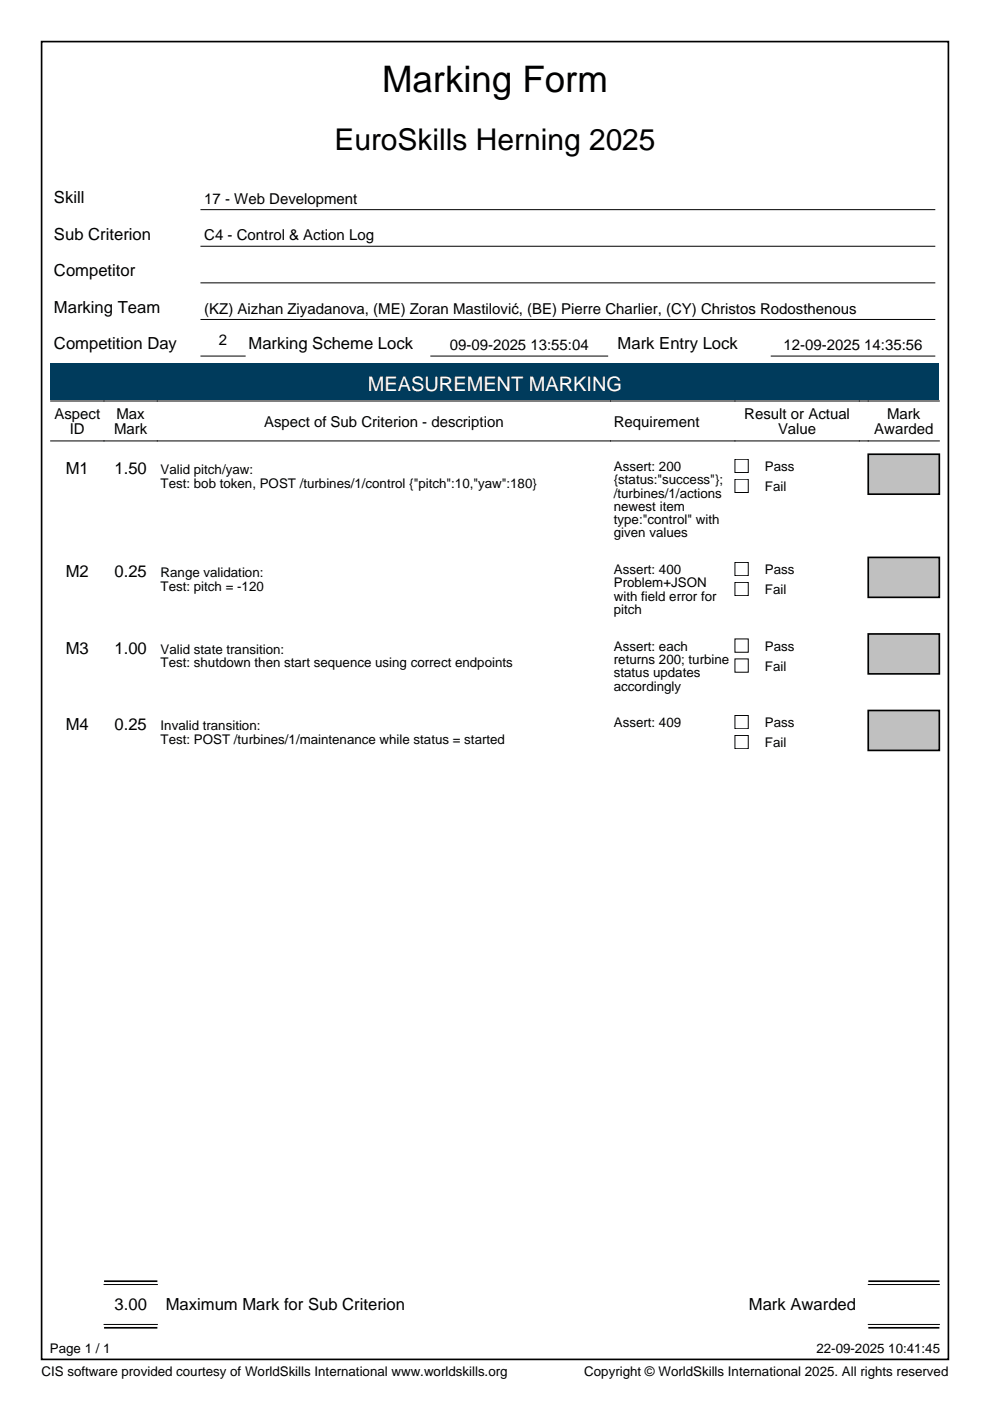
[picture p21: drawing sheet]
<svg xmlns="http://www.w3.org/2000/svg" width="210mm" height="297mm" viewBox="0 0 210 297" stroke-linecap="round" stroke-linejoin="round" font-family="sans-serif">
<defs><g id="words">
<text font-size="7.8" x="81" y="19.4">Marking Form</text>
<text font-size="6.3" x="70.9" y="31.7">EuroSkills Herning 2025</text>
<text font-size="4.2" fill="#fff" x="78" y="82.9">MEASUREMENT MARKING</text>
<g font-size="3.5">
<text x="11.4" y="43">Skill</text>
<text x="11.4" y="50.8">Sub Criterion</text>
<text x="11.4" y="58.6">Competitor</text>
<text x="11.4" y="66.3">Marking Team</text>
<text x="11.4" y="74.1">Competition Day</text>
<text x="52.7" y="74.1">Marking Scheme Lock</text>
<text x="131" y="74.1">Mark Entry Lock</text>
<text x="13.9" y="100.5">M1</text>
<text x="24.3" y="100.5">1.50</text>
<text x="13.9" y="122.4">M2</text>
<text x="24.3" y="122.4">0.25</text>
<text x="13.9" y="138.6">M3</text>
<text x="24.3" y="138.6">1.00</text>
<text x="13.9" y="154.9">M4</text>
<text x="24.3" y="154.9">0.25</text>
<text x="24.3" y="277.8">3.00</text>
<text x="35.1" y="277.8">Maximum Mark for Sub Criterion</text>
<text x="158.8" y="277.8">Mark Awarded</text>
</g>
<g font-size="3.2">
<text x="43.3" y="43.2">17 - Web Development</text>
<text x="43.3" y="51">C4 - Control &amp; Action Log</text>
<text x="43.3" y="66.5">(KZ) Aizhan Ziyadanova, (ME) Zoran Mastilović, (BE) Pierre Charlier, (CY) Christos Rodosthenous</text>
<text x="46.4" y="73.2">2</text>
<text x="95.4" y="74.3">09-09-2025 13:55:04</text>
<text x="166.1" y="74.3">12-09-2025 14:35:56</text>
<text x="11.5" y="88.9">Aspect</text>
<text x="24.7" y="88.9">Max</text>
<text x="157.8" y="88.9">Result or Actual</text>
<text x="188.1" y="88.9">Mark</text>
<text x="14.8" y="92.1">ID</text>
<text x="24.2" y="92.1">Mark</text>
<text x="56" y="90.5">Aspect of Sub Criterion - description</text>
<text x="130.2" y="90.5">Requirement</text>
<text x="165" y="92.1">Value</text>
<text x="185.4" y="92.1">Awarded</text>
</g>
<g font-size="2.8">
<text x="34.1" y="100.5">Valid pitch/yaw:</text>
<text x="130.2" y="99.8">Assert: 200</text>
<text x="162.2" y="99.8">Pass</text>
<text x="34.1" y="103.4">Test: bob token, POST /turbines/1/control {&quot;pitch&quot;:10,&quot;yaw&quot;:180}</text>
<text x="130.2" y="102.7">{status:&quot;success&quot;};</text>
<text x="130.2" y="105.5">/turbines/1/actions</text>
<text x="162.2" y="104.1">Fail</text>
<text x="130.2" y="108.3">newest item</text>
<text x="130.2" y="111.1">type:&quot;control&quot; with</text>
<text x="130.2" y="113.9">given values</text>
<text x="34.1" y="122.4">Range validation:</text>
<text x="34.1" y="125.2">Test: pitch = -120</text>
<text x="130.2" y="121.7">Assert: 400</text>
<text x="130.2" y="124.5">Problem+JSON</text>
<text x="162.2" y="121.7">Pass</text>
<text x="162.2" y="125.9">Fail</text>
<text x="130.2" y="127.4">with field error for</text>
<text x="130.2" y="130.2">pitch</text>
<text x="130.2" y="137.9">Assert: each</text>
<text x="162.2" y="137.9">Pass</text>
<text x="34.1" y="138.6">Valid state transition:</text>
<text x="34.1" y="141.5">Test: shutdown then start sequence using correct endpoints</text>
<text x="130.2" y="140.8">returns 200; turbine</text>
<text x="130.2" y="143.6">status updates</text>
<text x="162.2" y="142.2">Fail</text>
<text x="130.2" y="146.4">accordingly</text>
<text x="34.1" y="154.9">Invalid transition:</text>
<text x="130.2" y="154.2">Assert: 409</text>
<text x="162.2" y="154.2">Pass</text>
<text x="34.1" y="157.7">Test: POST /turbines/1/maintenance while status = started</text>
<text x="162.2" y="158.4">Fail</text>
<text x="10.6" y="286.8">Page 1 / 1</text>
<text x="173.1" y="286.8">22-09-2025 10:41:45</text>
<text x="8.8" y="291.7">CIS software provided courtesy of WorldSkills International www.worldskills.org</text>
<text x="123.9" y="291.7">Copyright © WorldSkills International 2025. All rights reserved</text>
</g>
</g></defs>
<path d="M10.7 76.9h188.5v7.8h-188.5z" fill="#003b5c"/>
<g fill="#c0c0c0">
<path d="M184.1 96.3h15.1v8.5h-15.1z"/>
<path d="M184.1 118.2h15.1v8.4h-15.1z"/>
<path d="M184.1 134.4h15.1v8.5h-15.1z"/>
<path d="M184.1 150.6h15.1v8.5h-15.1z"/>
</g>
<g fill="none" stroke="#000" stroke-width=".21">
<path d="M42.6 44.4h155.6M42.6 52.2h155.6M42.6 60h155.6M42.6 67.7h155.6M42.6 75.5h9.4M91.3 75.5h37.5M163.5 75.5h34.7M10.7 93.5h188.5M10.7 85h188.5M155.8 97.4h2.8v2.8h-2.8zM155.8 101.6h2.8v2.8h-2.8zM155.8 119.2h2.8v2.9h-2.8z"/>
<path d="M155.8 123.5h2.8v2.8h-2.8zM155.8 135.5h2.8v2.8h-2.8zM155.8 139.7h2.8v2.8h-2.8zM155.8 151.7h2.8v2.8h-2.8zM155.8 155.9h2.8v2.8h-2.8zM22.1 272.3h11.3M184.1 272.3h15.1M22.1 280.8h11.3M184.1 280.8h15.1"/>
</g>
<path d="M8.8 8.8h192.3v279.4h-192.3zM184.1 96.3h15.1v8.5h-15.1zM184.1 118.2h15.1v8.4h-15.1zM184.1 134.4h15.1v8.5h-15.1zM184.1 150.6h15.1v8.5h-15.1zM22.1 271.6h11.3M184.1 271.6h15.1M22.1 281.5h11.3M184.1 281.5h15.1" fill="none" stroke="#000" stroke-width=".35"/>
<use href="#words"/>
</svg>
